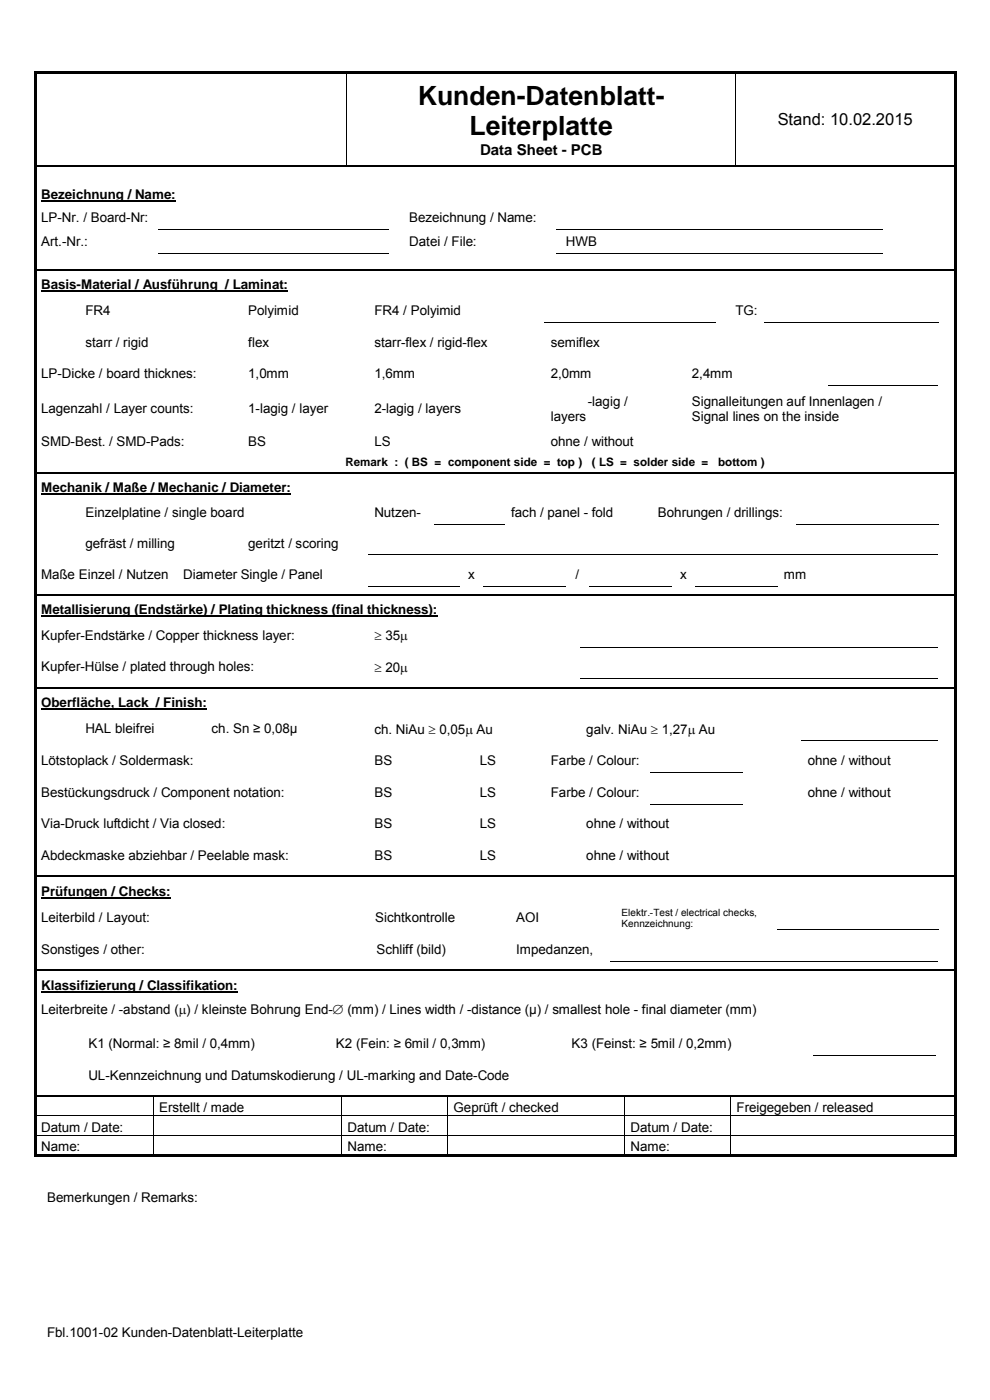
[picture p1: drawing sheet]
<svg xmlns="http://www.w3.org/2000/svg" width="210mm" height="297mm" viewBox="0 0 210 297" stroke-linecap="round" stroke-linejoin="round" font-family="sans-serif">
<defs><g id="words">
<g font-size="5.6">
<text x="88.6" y="22.2">Kunden-Datenblatt-</text>
<text x="99.6" y="28.7">Leiterplatte</text>
</g>
<text font-size="3.5" x="165" y="26.5">Stand: 10.02.2015</text>
<text font-size="3.2" x="101.9" y="32.9">Data Sheet - PCB</text>
<g font-size="2.8">
<text x="8.7" y="42.1">Bezeichnung / Name:</text>
<text x="8.7" y="47.1">LP-Nr. / Board-Nr:</text>
<text x="86.8" y="47.1">Bezeichnung / Name:</text>
<text x="8.7" y="52.2">Art.-Nr.:</text>
<text x="86.8" y="52.2">Datei / File:</text>
<text x="120" y="52.2">HWB</text>
<text x="8.7" y="61.4">Basis-Material / Ausführung / Laminat:</text>
<text x="18.1" y="66.8">FR4</text>
<text x="52.7" y="66.8">Polyimid</text>
<text x="79.4" y="66.8">FR4 / Polyimid</text>
<text x="156" y="66.8">TG:</text>
<text x="18.1" y="73.5">starr / rigid</text>
<text x="52.7" y="73.5">flex</text>
<text x="79.4" y="73.5">starr-flex / rigid-flex</text>
<text x="116.8" y="73.5">semiflex</text>
<text x="8.7" y="80.3">LP-Dicke / board thicknes:</text>
<text x="52.7" y="80.3">1,0mm</text>
<text x="79.4" y="80.3">1,6mm</text>
<text x="116.8" y="80.3">2,0mm</text>
<text x="146.8" y="80.3">2,4mm</text>
<text x="8.7" y="87.7">Lagenzahl / Layer counts:</text>
<text x="52.7" y="87.7">1-lagig / layer</text>
<text x="79.4" y="87.7">2-lagig / layers</text>
<text x="116.8" y="89.4">layers</text>
<text x="124.7" y="86.1">-lagig /</text>
<text x="146.8" y="86.1">Signalleitungen auf Innenlagen /</text>
<text x="146.8" y="89.4">Signal lines on the inside</text>
<text x="8.7" y="94.6">SMD-Best. / SMD-Pads:</text>
<text x="52.7" y="94.6">BS</text>
<text x="79.4" y="94.6">LS</text>
<text x="116.8" y="94.6">ohne / without</text>
<text x="8.7" y="104.4">Mechanik / Maße / Mechanic / Diameter:</text>
<text x="18.1" y="109.8">Einzelplatine / single board</text>
<text x="79.4" y="109.8">Nutzen-</text>
<text x="108.4" y="109.8">fach / panel - fold</text>
<text x="139.6" y="109.8">Bohrungen / drillings:</text>
<text x="18.1" y="116.3">gefräst / milling</text>
<text x="52.7" y="116.3">geritzt / scoring</text>
<text x="8.7" y="122.8">Maße Einzel / Nutzen</text>
<text x="38.9" y="122.8">Diameter Single / Panel</text>
<text x="99.3" y="122.8">x</text>
<text x="122.1" y="122.8">/</text>
<text x="144.3" y="122.8">x</text>
<text x="166.3" y="122.8">mm</text>
<text x="8.7" y="130.3">Metallisierung (Endstärke) / Plating thickness (final thickness):</text>
<text x="8.7" y="135.7">Kupfer-Endstärke / Copper thickness layer:</text>
<text x="79.4" y="135.8">≥ 35µ</text>
<text x="8.7" y="142.5">Kupfer-Hülse / plated through holes:</text>
<text x="79.4" y="142.5">≥ 20µ</text>
<text x="8.7" y="150.1">Oberfläche, Lack / Finish:</text>
<text x="18.1" y="155.6">HAL bleifrei</text>
<text x="44.9" y="155.6">ch. Sn ≥ 0,08µ</text>
<text x="79.4" y="155.7">ch. NiAu ≥ 0,05µ Au</text>
<text x="124.4" y="155.7">galv. NiAu ≥ 1,27µ Au</text>
<text x="8.7" y="162.3">Lötstoplack / Soldermask:</text>
<text x="79.4" y="162.3">BS</text>
<text x="101.8" y="162.3">LS</text>
<text x="116.8" y="162.3">Farbe / Colour:</text>
<text x="171.4" y="162.3">ohne / without</text>
<text x="8.7" y="169">Bestückungsdruck / Component notation:</text>
<text x="79.4" y="169">BS</text>
<text x="101.8" y="169">LS</text>
<text x="116.8" y="169">Farbe / Colour:</text>
<text x="171.4" y="169">ohne / without</text>
<text x="8.7" y="175.7">Via-Druck luftdicht / Via closed:</text>
<text x="79.4" y="175.7">BS</text>
<text x="101.8" y="175.7">LS</text>
<text x="124.4" y="175.7">ohne / without</text>
<text x="8.7" y="182.5">Abdeckmaske abziehbar / Peelable mask:</text>
<text x="79.4" y="182.5">BS</text>
<text x="101.8" y="182.5">LS</text>
<text x="124.4" y="182.5">ohne / without</text>
<text x="8.7" y="190.1">Prüfungen / Checks:</text>
<text x="8.7" y="195.7">Leiterbild / Layout:</text>
<text x="79.6" y="195.7">Sichtkontrolle</text>
<text x="109.5" y="195.7">AOI</text>
<text x="8.7" y="202.4">Sonstiges / other:</text>
<text x="79.8" y="202.4">Schliff (bild)</text>
<text x="109.5" y="202.4">Impedanzen,</text>
<text x="8.7" y="210.1">Klassifizierung / Classifikation:</text>
<text x="8.7" y="215.1">Leiterbreite / -abstand (µ) / kleinste Bohrung End-∅ (mm) / Lines width / -distance (µ) / smallest hole - final diameter (mm)</text>
<text x="18.8" y="222.4">K1 (Normal: ≥ 8mil / 0,4mm)</text>
<text x="71.2" y="222.4">K2 (Fein: ≥ 6mil / 0,3mm)</text>
<text x="121.2" y="222.4">K3 (Feinst: ≥ 5mil / 0,2mm)</text>
<text x="18.8" y="229.1">UL-Kennzeichnung und Datumskodierung / UL-marking and Date-Code</text>
<text x="33.7" y="236.1">Erstellt / made</text>
<text x="96.2" y="236.1">Geprüft / checked</text>
<text x="156.3" y="236.1">Freigegeben / released</text>
<text x="8.7" y="240.2">Datum / Date:</text>
<text x="8.7" y="244.3">Name:</text>
<text x="73.7" y="240.2">Datum / Date:</text>
<text x="73.7" y="244.3">Name:</text>
<text x="133.8" y="240.2">Datum / Date:</text>
<text x="133.8" y="244.3">Name:</text>
<text x="10" y="255">Bemerkungen / Remarks:</text>
<text x="10" y="283.7">Fbl.1001-02 Kunden-Datenblatt-Leiterplatte</text>
</g>
<g font-size="2.5">
<text x="73.3" y="98.9">Remark : ( BS = component side = top )</text>
<text x="125.6" y="98.9">( LS = solder side =</text>
<text x="152.3" y="98.9">bottom )</text>
</g>
<g font-size="2.1">
<text x="131.9" y="194.3">Elektr.-Test / electrical checks,</text>
<text x="131.9" y="196.7">Kennzeichnung:</text>
</g>
</g></defs>
<g fill="#000">
<path d="M7.2 15h.5v.6h-.5z" fill-rule="evenodd"/>
<path d="M7.2 15h.5v.5h-.5z" fill-rule="evenodd"/>
<path d="M7.7 15h65.7v.5h-65.7z" fill-rule="evenodd"/>
<path d="M73.4 15h.5v.5h-.5z" fill-rule="evenodd"/>
<path d="M73.9 15h82.1v.5h-82.1z" fill-rule="evenodd"/>
<path d="M156 15h.5v.5h-.5z" fill-rule="evenodd"/>
<path d="M156.5 15h45.9v.5h-45.9z" fill-rule="evenodd"/>
<path d="M202.4 15h.5v.6h-.5z" fill-rule="evenodd"/>
<path d="M202.4 15h.5v.5h-.5z" fill-rule="evenodd"/>
<path d="M7.2 15.6h.5v19.5h-.5z" fill-rule="evenodd"/>
<path d="M7.2 35.4h.5v3.3h-.5z" fill-rule="evenodd"/>
<path d="M202.4 15.6h.5v19.5h-.5z" fill-rule="evenodd"/>
<path d="M202.4 35.4h.5v3.3h-.5z" fill-rule="evenodd"/>
<path d="M7.2 38.7h.5v5h-.5z" fill-rule="evenodd"/>
<path d="M7.2 43.7h.5v4.9h-.5z" fill-rule="evenodd"/>
<path d="M7.2 48.8h.5v5h-.5z" fill-rule="evenodd"/>
<path d="M7.2 53.9h.5v3.3h-.5z" fill-rule="evenodd"/>
<path d="M202.4 38.7h.5v5h-.5z" fill-rule="evenodd"/>
<path d="M202.4 43.7h.5v4.9h-.5z" fill-rule="evenodd"/>
<path d="M202.4 48.8h.5v5h-.5z" fill-rule="evenodd"/>
<path d="M202.4 53.9h.5v3.3h-.5z" fill-rule="evenodd"/>
<path d="M7.2 57.5h.5v5.9h-.5z" fill-rule="evenodd"/>
<path d="M7.2 63.4h.5v5h-.5z" fill-rule="evenodd"/>
<path d="M7.2 68.5h.5v1.6h-.5z" fill-rule="evenodd"/>
<path d="M7.2 70.1h.5v5h-.5z" fill-rule="evenodd"/>
<path d="M7.2 75.1h.5v1.7h-.5z" fill-rule="evenodd"/>
<path d="M202.4 57.5h.5v5.9h-.5z" fill-rule="evenodd"/>
<path d="M202.4 63.4h.5v5h-.5z" fill-rule="evenodd"/>
<path d="M202.4 68.5h.5v1.6h-.5z" fill-rule="evenodd"/>
<path d="M202.4 70.1h.5v5h-.5z" fill-rule="evenodd"/>
<path d="M202.4 75.1h.5v1.7h-.5z" fill-rule="evenodd"/>
<path d="M7.2 76.8h.5v4.9h-.5z" fill-rule="evenodd"/>
<path d="M7.2 81.9h.5v1.6h-.5z" fill-rule="evenodd"/>
<path d="M7.2 83.5h.5v6.5h-.5z" fill-rule="evenodd"/>
<path d="M7.2 90h.5v1.3h-.5z" fill-rule="evenodd"/>
<path d="M7.2 91.3h.5v4.7h-.5z" fill-rule="evenodd"/>
<path d="M202.4 76.8h.5v4.9h-.5z" fill-rule="evenodd"/>
<path d="M202.4 81.9h.5v1.6h-.5z" fill-rule="evenodd"/>
<path d="M202.4 83.5h.5v6.5h-.5z" fill-rule="evenodd"/>
<path d="M202.4 90h.5v1.3h-.5z" fill-rule="evenodd"/>
<path d="M202.4 91.3h.5v4.7h-.5z" fill-rule="evenodd"/>
<path d="M7.2 96h.5v4.2h-.5z" fill-rule="evenodd"/>
<path d="M7.2 100.6h.5v5.7h-.5z" fill-rule="evenodd"/>
<path d="M7.2 106.3h.5v5h-.5z" fill-rule="evenodd"/>
<path d="M7.2 111.4h.5v1.6h-.5z" fill-rule="evenodd"/>
<path d="M7.2 113h.5v4.6h-.5z" fill-rule="evenodd"/>
<path d="M7.2 117.8h.5v1.6h-.5z" fill-rule="evenodd"/>
<path d="M202.4 96h.5v4.2h-.5z" fill-rule="evenodd"/>
<path d="M202.4 100.6h.5v5.7h-.5z" fill-rule="evenodd"/>
<path d="M202.4 106.3h.5v5h-.5z" fill-rule="evenodd"/>
<path d="M202.4 111.4h.5v1.6h-.5z" fill-rule="evenodd"/>
<path d="M202.4 113h.5v4.6h-.5z" fill-rule="evenodd"/>
<path d="M202.4 117.8h.5v1.6h-.5z" fill-rule="evenodd"/>
<path d="M7.2 119.4h.5v4.9h-.5z" fill-rule="evenodd"/>
<path d="M7.2 124.5h.5v1.6h-.5z" fill-rule="evenodd"/>
<path d="M7.2 126.4h.5v5.9h-.5z" fill-rule="evenodd"/>
<path d="M7.2 132.3h.5v4.9h-.5z" fill-rule="evenodd"/>
<path d="M7.2 137.4h.5v1.6h-.5z" fill-rule="evenodd"/>
<path d="M202.4 119.4h.5v4.9h-.5z" fill-rule="evenodd"/>
<path d="M202.4 124.5h.5v1.6h-.5z" fill-rule="evenodd"/>
<path d="M202.4 126.4h.5v5.9h-.5z" fill-rule="evenodd"/>
<path d="M202.4 132.3h.5v4.9h-.5z" fill-rule="evenodd"/>
<path d="M202.4 137.4h.5v1.6h-.5z" fill-rule="evenodd"/>
<path d="M7.2 139h.5v4.9h-.5z" fill-rule="evenodd"/>
<path d="M7.2 144.1h.5v1.6h-.5z" fill-rule="evenodd"/>
<path d="M7.2 146h.5v6.2h-.5z" fill-rule="evenodd"/>
<path d="M7.2 152.2h.5v4.9h-.5z" fill-rule="evenodd"/>
<path d="M7.2 157.3h.5v1.6h-.5z" fill-rule="evenodd"/>
<path d="M202.4 139h.5v4.9h-.5z" fill-rule="evenodd"/>
<path d="M202.4 144.1h.5v1.6h-.5z" fill-rule="evenodd"/>
<path d="M202.4 146h.5v6.2h-.5z" fill-rule="evenodd"/>
<path d="M202.4 152.2h.5v4.9h-.5z" fill-rule="evenodd"/>
<path d="M202.4 157.3h.5v1.6h-.5z" fill-rule="evenodd"/>
<path d="M7.2 158.9h.5v4.9h-.5z" fill-rule="evenodd"/>
<path d="M7.2 164h.5v1.6h-.5z" fill-rule="evenodd"/>
<path d="M7.2 165.6h.5v5h-.5z" fill-rule="evenodd"/>
<path d="M7.2 170.7h.5v1.6h-.5z" fill-rule="evenodd"/>
<path d="M7.2 172.3h.5v4.9h-.5z" fill-rule="evenodd"/>
<path d="M7.2 177.2h.5v1.8h-.5z" fill-rule="evenodd"/>
<path d="M202.4 158.9h.5v4.9h-.5z" fill-rule="evenodd"/>
<path d="M202.4 164h.5v1.6h-.5z" fill-rule="evenodd"/>
<path d="M202.4 165.6h.5v5h-.5z" fill-rule="evenodd"/>
<path d="M202.4 170.7h.5v1.6h-.5z" fill-rule="evenodd"/>
<path d="M202.4 172.3h.5v4.9h-.5z" fill-rule="evenodd"/>
<path d="M202.4 177.2h.5v1.8h-.5z" fill-rule="evenodd"/>
<path d="M7.2 179h.5v4.9h-.5z" fill-rule="evenodd"/>
<path d="M7.2 183.9h.5v1.8h-.5z" fill-rule="evenodd"/>
<path d="M7.2 186.1h.5v6.2h-.5z" fill-rule="evenodd"/>
<path d="M7.2 192.3h.5v4.9h-.5z" fill-rule="evenodd"/>
<path d="M7.2 197.4h.5v1.6h-.5z" fill-rule="evenodd"/>
<path d="M202.4 179h.5v4.9h-.5z" fill-rule="evenodd"/>
<path d="M202.4 183.9h.5v1.8h-.5z" fill-rule="evenodd"/>
<path d="M202.4 186.1h.5v6.2h-.5z" fill-rule="evenodd"/>
<path d="M202.4 192.3h.5v4.9h-.5z" fill-rule="evenodd"/>
<path d="M202.4 197.4h.5v1.6h-.5z" fill-rule="evenodd"/>
<path d="M7.2 199h.5v4.9h-.5z" fill-rule="evenodd"/>
<path d="M7.2 204.1h.5v1.6h-.5z" fill-rule="evenodd"/>
<path d="M7.2 206h.5v6.3h-.5z" fill-rule="evenodd"/>
<path d="M7.2 212.3h.5v4.9h-.5z" fill-rule="evenodd"/>
<path d="M7.2 217.2h.5v1.8h-.5z" fill-rule="evenodd"/>
<path d="M202.4 199h.5v4.9h-.5z" fill-rule="evenodd"/>
<path d="M202.4 204.1h.5v1.6h-.5z" fill-rule="evenodd"/>
<path d="M202.4 206h.5v6.3h-.5z" fill-rule="evenodd"/>
<path d="M202.4 212.3h.5v4.9h-.5z" fill-rule="evenodd"/>
<path d="M202.4 217.2h.5v1.8h-.5z" fill-rule="evenodd"/>
<path d="M7.2 219h.5v4.9h-.5z" fill-rule="evenodd"/>
<path d="M7.2 224.1h.5v1.6h-.5z" fill-rule="evenodd"/>
<path d="M7.2 225.7h.5v4.9h-.5z" fill-rule="evenodd"/>
<path d="M7.2 230.6h.5v1.8h-.5z" fill-rule="evenodd"/>
<path d="M7.2 232.7h.5v4h-.5z" fill-rule="evenodd"/>
<path d="M202.4 219h.5v4.9h-.5z" fill-rule="evenodd"/>
<path d="M202.4 224.1h.5v1.6h-.5z" fill-rule="evenodd"/>
<path d="M202.4 225.7h.5v4.9h-.5z" fill-rule="evenodd"/>
<path d="M202.4 230.6h.5v1.8h-.5z" fill-rule="evenodd"/>
<path d="M202.4 232.7h.5v4h-.5z" fill-rule="evenodd"/>
<path d="M7.2 236.9h.5v3.9h-.5z" fill-rule="evenodd"/>
<path d="M7.2 241h.5v3.9h-.5z" fill-rule="evenodd"/>
<path d="M7.2 244.9h.5v.5h-.5z" fill-rule="evenodd"/>
<path d="M7.2 244.9h.5v.5h-.5z" fill-rule="evenodd"/>
<path d="M7.7 244.9h24.7v.5h-24.7z" fill-rule="evenodd"/>
<path d="M32.4 244.9h.5v.5h-.5z" fill-rule="evenodd"/>
<path d="M32.9 244.9h39.5v.5h-39.5z" fill-rule="evenodd"/>
<path d="M72.4 244.9h.5v.5h-.5z" fill-rule="evenodd"/>
<path d="M72.9 244.9h22v.5h-22z" fill-rule="evenodd"/>
<path d="M94.9 244.9h.5v.5h-.5z" fill-rule="evenodd"/>
<path d="M95.4 244.9h37v.5h-37z" fill-rule="evenodd"/>
<path d="M132.4 244.9h.5v.5h-.5z" fill-rule="evenodd"/>
<path d="M132.9 244.9h22v.5h-22z" fill-rule="evenodd"/>
<path d="M154.9 244.9h.5v.5h-.5z" fill-rule="evenodd"/>
<path d="M155.4 244.9h47v.5h-47z" fill-rule="evenodd"/>
<path d="M202.4 236.9h.5v3.9h-.5z" fill-rule="evenodd"/>
<path d="M202.4 241h.5v3.9h-.5z" fill-rule="evenodd"/>
<path d="M202.4 244.9h.5v.5h-.5z" fill-rule="evenodd"/>
<path d="M202.4 244.9h.5v.5h-.5z" fill-rule="evenodd"/>
</g>
<g fill="#000">
<path d="M73.4 15.5l.2 .1zM156 15.5l.2 .1zM7.2 35.1h.5v.3h-.5zM73.4 35.1h.3v.3h-.3zM73.6 35.1h.3v.3h-.3zM145.5 35.1h.4v.3h-.4zM156 35.1h.4v.3h-.4zM202.4 35.1h.5v.3h-.5zM7.2 48.6h.5v.2h-.5zM7.2 53.8h.5v.1h-.5zM7.2 57.2h.5v.3h-.5zM73.5 53.8h.2v.1h-.2z"/>
<path d="M73.5 57.2h.3v.3h-.3zM154.7 53.8h.2v.1h-.2zM154.7 57.2h.4v.3h-.4zM202.4 48.6h.5v.2h-.5zM202.4 53.8h.5v.1h-.5zM202.4 57.2h.5v.3h-.5zM7.2 68.4h.5v.1h-.5zM177.8 68.4h.2v.1h-.2zM184.6 68.4h.2v.1h-.2zM202.4 68.4h.5v.1h-.5zM7.2 81.7h.5v.2h-.5zM202.4 81.7h.5v.2h-.5z"/>
<path d="M7.2 100.2h.5v.4h-.5zM7.2 111.3h.5v.1h-.5zM7.2 117.6h.5v.2h-.5zM70.7 100.2h.3v.4h-.3zM107.1 117.6h.2v.2h-.2zM140.1 117.6h.2v.2h-.2zM145.5 117.6h.2v.2h-.2zM165 117.6h.2v.2h-.2zM168.9 100.2h.3v.4h-.3zM199 100.2h.3v.4h-.3zM202.4 100.2h.5v.4h-.5zM202.4 111.3h.5v.1h-.5z"/>
<path d="M202.4 117.6h.5v.2h-.5zM7.2 124.3h.5v.2h-.5zM7.2 126.1h.5v.3h-.5zM7.2 137.2h.5v.2h-.5zM78.1 126.1h.4v.3h-.4zM102.5 126.1h.3v.3h-.3zM147.5 126.1h.4v.3h-.4zM199 126.1h.3v.3h-.3zM202.4 124.3h.5v.2h-.5zM202.4 126.1h.5v.3h-.5zM202.4 137.2h.5v.2h-.5zM7.2 143.9h.5v.2h-.5z"/>
<path d="M7.2 145.7h.5v.3h-.5zM7.2 157.1h.5v.2h-.5zM73.5 145.7h.3v.3h-.3zM145.5 143.9h.2v.2h-.2zM145.5 145.7h.4v.3h-.4zM199 145.7h.3v.3h-.3zM202.4 143.9h.5v.2h-.5zM202.4 145.7h.5v.3h-.5zM202.4 157.1h.5v.2h-.5zM7.2 163.8h.5v.2h-.5zM7.2 170.6h.5v.1h-.5zM202.4 163.8h.5v.2h-.5z"/>
<path d="M202.4 170.6h.5v.1h-.5zM7.2 185.7h.5v.4h-.5zM7.2 197.2h.5v.2h-.5zM70.7 185.7h.3v.4h-.3zM112 185.7h.4v.4h-.4zM159 185.7h.3v.4h-.3zM199 185.7h.3v.4h-.3zM202.4 185.7h.5v.4h-.5zM202.4 197.2h.5v.2h-.5zM7.2 203.9h.5v.2h-.5zM7.2 205.7h.5v.3h-.5zM71.5 205.7h.3v.3h-.3z"/>
<path d="M71.8 205.7h1.5v.3h-1.5zM73.3 205.7h.3v.3h-.3zM112.6 205.7h.4v.3h-.4zM117.3 205.7h.4v.3h-.4zM129.4 205.7h.3v.3h-.3zM159.6 203.9h.2v.2h-.2zM159.6 205.7h.4v.3h-.4zM162.6 205.7h.4v.3h-.4zM166.1 203.9h.2v.2h-.2zM170.8 203.9h.1v.2h-.1zM199 205.7h.3v.3h-.3zM202.4 203.9h.5v.2h-.5z"/>
<path d="M202.4 205.7h.5v.3h-.5zM7.2 223.9h.5v.2h-.5zM7.2 232.4h.5v.3h-.5zM7.2 236.7h.5v.2h-.5zM32.4 232.4h.4v.3h-.4zM32.4 236.7h.2v.2h-.2zM72.4 232.4h.3v.3h-.3zM72.4 236.7h.2v.2h-.2zM75.3 232.4h.3v.3h-.3zM94.9 232.4h.3v.3h-.3zM94.9 236.7h.2v.2h-.2zM132.4 232.4h.4v.3h-.4z"/>
<path d="M132.4 236.7h.2v.2h-.2zM147.6 232.4h.3v.3h-.3zM154.9 232.4h.4v.3h-.4zM154.9 236.7h.2v.2h-.2zM202.4 223.9h.5v.2h-.5zM202.4 232.4h.5v.3h-.5zM202.4 236.7h.5v.2h-.5zM7.2 240.8h.5v.2h-.5zM32.4 240.8h.2v.2h-.2zM72.4 240.8h.2v.2h-.2zM94.9 240.8h.2v.2h-.2zM132.4 240.8h.2v.2h-.2z"/>
<path d="M154.9 240.8h.2v.2h-.2zM202.4 240.8h.5v.2h-.5z"/>
</g>
<g fill="none" stroke="#000" stroke-width=".21">
<path d="M73.5 15.6v19.5M156.1 15.6v19.5M33.5 48.7h49M33.5 53.8h40M73.7 53.8h8.8M118 48.7h69.2M118 53.8h36.7M154.9 53.8h32.3M115.6 68.5h36.3M162.2 68.5h15.6M178 68.5h6.6M184.8 68.5h14.2"/>
<path d="M175.7 81.8h23.3M78.1 117.7h29M92.2 111.3h14.9M107.3 117.7h32.8M140.3 117.7h5.2M145.7 117.7h19.3M165.2 117.7h33.8M168.9 111.3h30.1M78.1 124.4h19.4M102.5 124.4h17.5M123.1 137.3h75.9M125 124.4h17.5"/>
<path d="M147.5 124.4h17.5M123.1 144h22.4M145.7 144h53.3M170.1 157.2h28.9M137.9 163.9h19.7M137.9 170.6h19.7M164.8 197.3h34.2M129.4 204h30.2M159.8 204h6.3M166.3 204h4.5M170.9 204h28.1M7.7 236.8h24.7"/>
<path d="M32.5 232.7v4M32.5 236.9v3.9M32.6 236.8h39.8M72.5 232.7v4M72.5 236.9v3.9M72.6 236.8h22.3M95 232.7v4M95 236.9v3.9M95.1 236.8h37.3M132.5 232.7v4M132.5 236.9v3.9M132.6 236.8h22.3"/>
<path d="M155 232.7v4M155 236.9v3.9M155.1 236.8h47.3M172.5 224h26.1M7.7 240.9h24.7M32.5 241v3.9M32.6 240.9h39.8M72.5 241v3.9M72.6 240.9h22.3M95 241v3.9M95.1 240.9h37.3M132.5 241v3.9"/>
<path d="M132.6 240.9h22.3M155 241v3.9M155.1 240.9h47.3"/>
</g>
<g fill="none" stroke="#000" stroke-width=".34">
<path d="M7.7 35.2h65.7M73.9 35.2h71.6M145.9 35.2h10.1M156.4 35.2h46M7.7 57.4h65.8M73.8 57.4h80.9M155.1 57.4h47.3M7.7 100.4h63M71 100.4h97.9M169.2 100.4h29.8M199.3 100.4h3.1M7.7 126.3h70.4"/>
<path d="M78.5 126.3h24M102.8 126.3h44.7M147.9 126.3h51.1M199.3 126.3h3.1M7.7 145.9h65.8M73.8 145.9h71.7M145.9 145.9h53.1M199.3 145.9h3.1M7.7 185.9h63M71 185.9h41M112.4 185.9h46.6M159.3 185.9h39.7"/>
<path d="M199.3 185.9h3.1M7.7 205.9h63.8M73.6 205.9h39M113 205.9h4.3M117.7 205.9h11.7M129.7 205.9h29.9M160 205.9h2.6M163 205.9h36M199.3 205.9h3.1M7.7 232.6h24.7M32.8 232.6h39.6M72.7 232.6h2.6"/>
<path d="M75.6 232.6h19.3M95.2 232.6h37.2M132.8 232.6h14.8M147.9 232.6h7M155.3 232.6h47.1"/>
</g>
<path d="M8.7 42.6h28.6M8.7 61.8h52.4M8.7 104.8h53M8.7 130.7h84.1M8.7 150.5h35.2M8.7 190.5h27.5M8.7 210.5h41.7" fill="none" stroke="#000" stroke-width=".3"/>
<use href="#words"/>
</svg>
